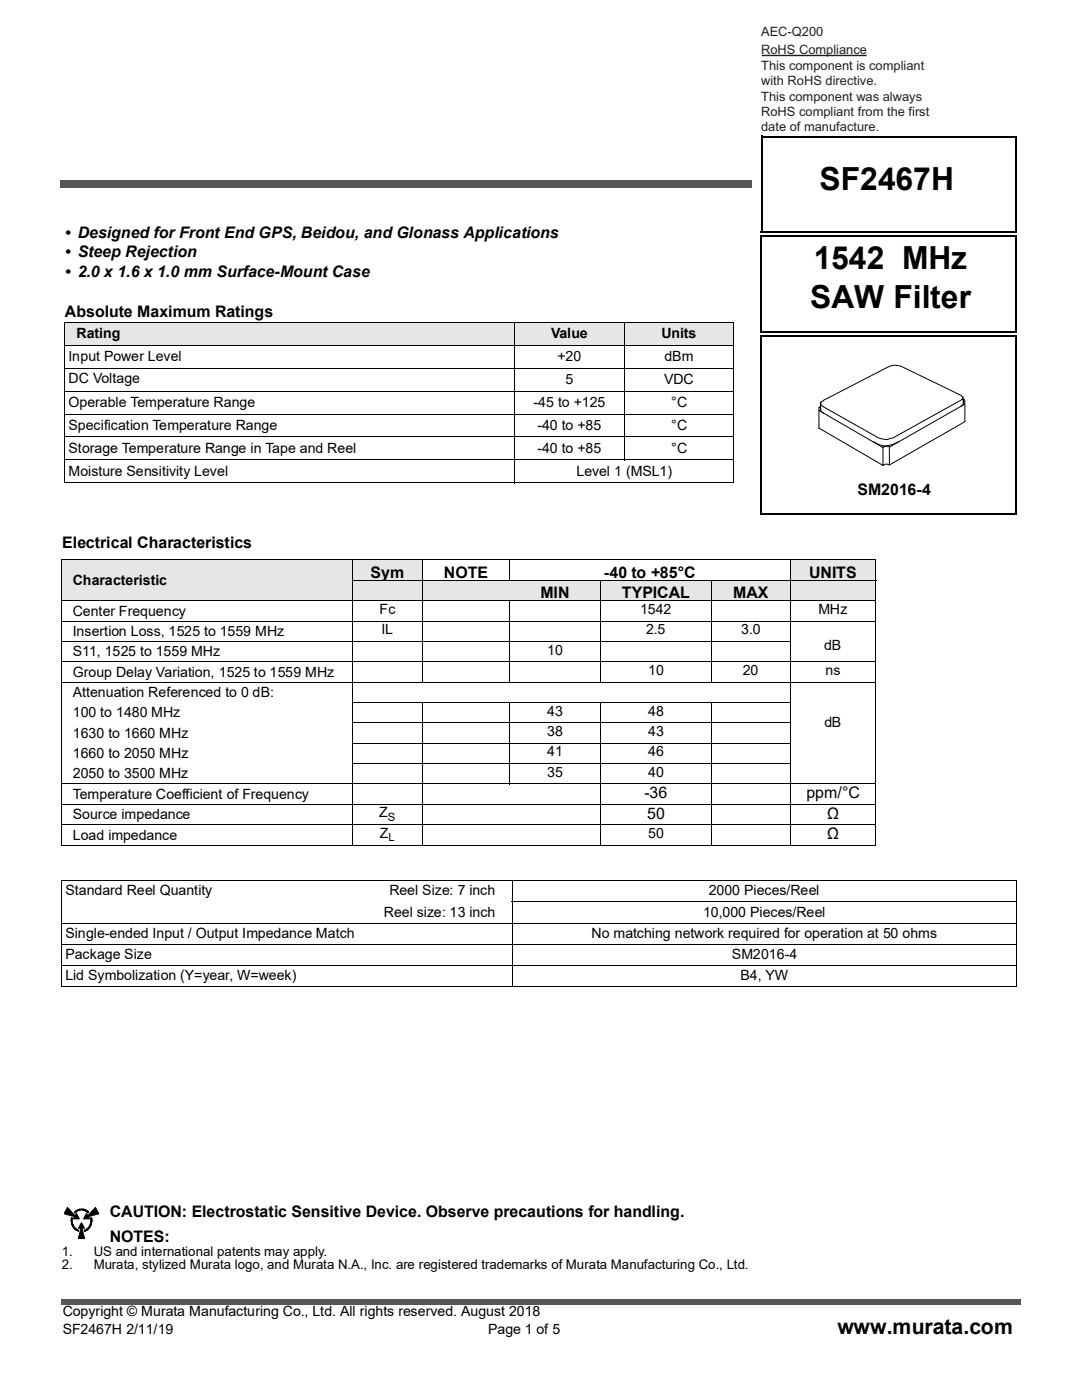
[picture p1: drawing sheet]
<svg xmlns="http://www.w3.org/2000/svg" width="216mm" height="279mm" viewBox="0 0 216 279" stroke-linecap="round" stroke-linejoin="round" font-family="sans-serif">
<defs><g id="words">
<g font-size="6.3">
<text x="163.5" y="37.9">SF2467H</text>
<text x="162.4" y="53.7">1542 MHz</text>
<text x="161.7" y="61.5">SAW Filter</text>
</g>
<text font-size="4.2" x="167.1" y="266.2">www.murata.com</text>
<g font-size="3.2">
<text x="13" y="47.4">• Designed for Front End GPS, Beidou, and Glonass Applications</text>
<text x="13" y="51.3">• Steep Rejection</text>
<text x="13" y="55.2">• 2.0 x 1.6 x 1.0 mm Surface-Mount Case</text>
<text x="13" y="63.3">Absolute Maximum Ratings</text>
<text x="171.1" y="98.7">SM2016-4</text>
<text x="12.4" y="109.3">Electrical Characteristics</text>
<text x="73.9" y="115.3">Sym</text>
<text x="88.5" y="115.3">NOTE</text>
<text x="107.8" y="119.4">MIN</text>
<text x="120.5" y="115.3">-40 to +85°C</text>
<text x="124.1" y="119.4">TYPICAL</text>
<text x="146.3" y="119.4">MAX</text>
<text x="161.5" y="115.3">UNITS</text>
<text x="128.6" y="159.3">-36</text>
<text x="160.9" y="159.3">ppm/°C</text>
<text x="129.1" y="163.4">50</text>
<text x="165" y="163.4">Ω</text>
<text x="165" y="167.4">Ω</text>
<text x="21.9" y="242.9">CAUTION: Electrostatic Sensitive Device. Observe precautions for handling.</text>
<text x="21.9" y="247.8">NOTES:</text>
</g>
<g font-size="2.8">
<text x="15.3" y="67.5">Rating</text>
<text x="110" y="67.5">Value</text>
<text x="132" y="67.5">Units</text>
<text x="13.7" y="72">Input Power Level</text>
<text x="13.7" y="76.4">DC Voltage</text>
<text x="111.2" y="72">+20</text>
<text x="112.9" y="76.6">5</text>
<text x="132.5" y="76.6">VDC</text>
<text x="132.6" y="72">dBm</text>
<text x="13.7" y="81.2">Operable Temperature Range</text>
<text x="106.5" y="81.2">-45 to +125</text>
<text x="133.9" y="81.2">°C</text>
<text x="13.7" y="85.8">Specification Temperature Range</text>
<text x="107.2" y="85.8">-40 to +85</text>
<text x="133.9" y="85.8">°C</text>
<text x="13.7" y="90.3">Storage Temperature Range in Tape and Reel</text>
<text x="13.7" y="94.9">Moisture Sensitivity Level</text>
<text x="107.2" y="90.3">-40 to +85</text>
<text x="115" y="94.9">Level 1 (MSL1)</text>
<text x="133.9" y="90.3">°C</text>
<text x="14.5" y="116.7">Characteristic</text>
<text x="14.5" y="122.9">Center Frequency</text>
<text x="75.7" y="122.5">Fc</text>
<text x="127.8" y="122.5">1542</text>
<text x="163.3" y="122.5">MHz</text>
<text x="14.5" y="126.9">Insertion Loss, 1525 to 1559 MHz</text>
<text x="14.5" y="131">S11, 1525 to 1559 MHz</text>
<text x="76.1" y="126.6">IL</text>
<text x="109.2" y="130.6">10</text>
<text x="128.9" y="126.6">2.5</text>
<text x="147.9" y="126.6">3.0</text>
<text x="164.5" y="129.7">dB</text>
<text x="14.5" y="135">Group Delay Variation, 1525 to 1559 MHz</text>
<text x="129.3" y="134.7">10</text>
<text x="148.3" y="134.7">20</text>
<text x="164.7" y="134.7">ns</text>
<text x="14.5" y="139.1">Attenuation Referenced to 0 dB:</text>
<text x="14.5" y="143.2">100 to 1480 MHz</text>
<text x="109.2" y="142.8">43</text>
<text x="129.3" y="142.8">48</text>
<text x="14.5" y="147.2">1630 to 1660 MHz</text>
<text x="109.2" y="146.9">38</text>
<text x="129.3" y="146.9">43</text>
<text x="164.5" y="145.1">dB</text>
<text x="14.5" y="155.4">2050 to 3500 MHz</text>
<text x="14.5" y="151.3">1660 to 2050 MHz</text>
<text x="109.1" y="155">35</text>
<text x="109.2" y="150.9">41</text>
<text x="129.3" y="155">40</text>
<text x="129.3" y="150.9">46</text>
<text x="14.5" y="159.4">Temperature Coefficient of Frequency</text>
<text x="14.5" y="163.5">Source impedance</text>
<text x="14.5" y="167.6">Load impedance</text>
<text x="75.7" y="163.1">Z</text>
<text x="75.8" y="167.2">Z</text>
<text x="129.3" y="167.2">50</text>
<text x="13.1" y="178.7">Standard Reel Quantity</text>
<text x="77.7" y="178.7">Reel Size: 7 inch</text>
<text x="141.5" y="178.7">2000 Pieces/Reel</text>
<text x="76.6" y="182.9">Reel size: 13 inch</text>
<text x="140.3" y="182.9">10,000 Pieces/Reel</text>
<text x="13.1" y="187.1">Single-ended Input / Output Impedance Match</text>
<text x="13.1" y="191.4">Package Size</text>
<text x="118" y="187.1">No matching network required for operation at 50 ohms</text>
<text x="146" y="191.4">SM2016-4</text>
<text x="13.1" y="195.6">Lid Symbolization (Y=year, W=week)</text>
<text x="147.8" y="195.6">B4, YW</text>
<text x="12.5" y="262.6">Copyright © Murata Manufacturing Co., Ltd. All rights reserved. August 2018</text>
<text x="12.5" y="266.2">SF2467H 2/11/19</text>
<text x="97.4" y="266.2">Page 1 of 5</text>
</g>
<g font-size="2.6" fill="#231f20">
<text x="151.9" y="7.1">AEC-Q200</text>
<text x="151.9" y="10.8">RoHS Compliance</text>
<text x="151.9" y="13.9">This component is compliant</text>
<text x="151.9" y="17">with RoHS directive.</text>
<text x="151.9" y="20.1">This component was always</text>
<text x="151.9" y="23.1">RoHS compliant from the first</text>
<text x="151.9" y="26.2">date of manufacture.</text>
</g>
<g font-size="2.6">
<text x="12.3" y="250.6">1.</text>
<text x="18.7" y="250.6">US and international patents may apply.</text>
<text x="12.3" y="253.2">2.</text>
<text x="18.7" y="253.2">Murata, stylized Murata logo, and Murata N.A., Inc. are registered trademarks of Murata Manufacturing Co., Ltd.</text>
</g>
<g font-size="2.3">
<text x="77.4" y="163.8">S</text>
<text x="77.5" y="167.9">L</text>
</g>
</g></defs>
<g fill="#505959">
<path d="M12.2 259.2h.5v1.1h-.5z"/>
<path d="M203.2 259.2h.5v1.1h-.5z"/>
<path d="M12.7 259.2h190.5v1.1h-190.5z"/>
</g>
<path d="M152 27.3h50.9M152 27.1v19.2M202.8 27.3v19.2M151.8 46.3h51M151.9 47v19.2M151.9 47.2h51M202.7 47.2v19.2M151.7 66.2h51M151.9 66.9v35.7M151.9 67.1h51M202.7 67.1v35.7M151.7 102.6h51" fill="none" stroke="#000" stroke-width=".34"/>
<g fill="#505959">
<path d="M12 36.1h.7v1.4h-.7z"/>
<path d="M149.3 36.1h.6v1.4h-.6z"/>
<path d="M12.7 36.1h136.6v1.4h-136.6z"/>
</g>
<g fill="#e6e6e6">
<path d="M12.4 111.8h58v8.1h-58z"/>
<path d="M70.4 111.8h13.8v4h-13.8z"/>
<path d="M157.7 111.8h17v4h-17z"/>
<path d="M70.4 115.8h13.8v4.1h-13.8z"/>
<path d="M84.2 115.8h17.4v4.1h-17.4z"/>
<path d="M101.6 115.8h18.3v4.1h-18.3z"/>
<path d="M119.9 115.8h22v4.1h-22z"/>
<path d="M141.9 115.8h15.8v4.1h-15.8z"/>
<path d="M157.7 115.8h17v4.1h-17z"/>
</g>
<g fill="none" stroke="#000" stroke-width=".2">
<path d="M12.3 111.8h162.5M12.3 119.9h162.5M12.4 111.8v56.8M70.3 115.8h104.5M70.4 111.7v57M84.2 111.7v24.5M101.6 111.7v4.2M101.6 119.8v16.4M119.9 115.7v20.5M141.9 115.7v20.5M157.7 111.7v57M174.7 111.8v56.8"/>
<path d="M12.3 123.9h162.5M12.3 128.1h58.1M12.3 132.1h162.5M12.3 136.1h162.5M70.3 128h87.5M12.3 156.5h162.5M70.3 140.2h87.5M70.3 144.3h87.5M70.3 148.3h87.5M70.3 152.4h87.5M84.2 140.1v28.6M101.6 140.1v16.4"/>
<path d="M119.9 140.1v28.6M141.9 140.1v28.6M12.3 160.5h162.5M12.3 164.6h162.5M12.3 168.6h162.5M12.3 175.8h190.6M12.4 175.8v21M102.1 180h100.8M102.2 175.7v21.3M202.9 175.8v21M12.3 184.2h190.6M12.3 188.5h190.6"/>
<path d="M12.3 192.7h190.6M12.3 196.9h190.6"/>
</g>
<g fill="#e6e6e6">
<path d="M13 64.3h89.7v4.6h-89.7z"/>
<path d="M102.7 64.3h21.8v4.6h-21.8z"/>
<path d="M124.5 64.3h21.9v4.6h-21.9z"/>
</g>
<path d="M12.9 64.3h133.6M12.9 68.9h133.6M12.9 73.5h133.6M12.9 78.1h133.6M13 64.4v31.9M102.7 64.3v32.1M124.5 64.3v27.6M146.4 64.4v31.9M12.9 82.6h133.6M12.9 87.2h133.6M12.9 91.8h133.6M12.9 96.3h133.6" fill="none" stroke="#000" stroke-width=".2"/>
<g fill="#fff">
<path d="M154.8 71.1h44.1v23.2h-44.1z"/>
<path d="M163.1 72.6h29.7v20.6h-29.7z"/>
</g>
<path d="M163 72.6h29.8v20.6h-29.8z" fill="none" stroke="#fff" stroke-width=".2"/>
<path d="M192.1 79.2l.1 1.4-.5 .5M192.1 79.7l.3 .1-.2 .5 .2 .3M192.5 79.9v4.3l-15 8.6v-3.6M163.4 85.4l12.8 7.5v-3.7M163.4 81.3v4.2M163.7 80.3v1.6l.6 .6M163.9 80.2l13.5-7a3.2 3.2 0 0 1 2.5 0l11.9 5.7 .2 .3 .1 .4-13.9 7.8a3.4 3.4 0 0 1-2.9 0l-11.1-6.3-.5-.5zM174.2 88.1a4.4 4.4 0 0 0 5.2 0M177.5 92.8a1.02 1.02 0 0 0-1.3 .1M192.4 80.7l-14.9 8.5-.2-.1h-.9l-.2 .2-12.7-7.3 .2-.3v-.3l-.2-.1 .2-.2" fill="none" stroke="#000" stroke-width=".2"/>
<path d="M13 240.8h6.7v6.5h-6.7z" fill="#fff"/>
<path d="M12.9 240.7h6.8v6.6" fill="none" stroke="#fff" stroke-width=".2"/>
<path d="M15.2 241.6a1.86 1.86 0 0 1 2.1 0 2.28 2.28 0 0 1-.2 3.9 1.72 1.72 0 0 1-2-.2l-.5-.4-.1-.5a1.73 1.73 0 0 1-.1-1.5l.2-.7z" fill="none" stroke="#000" stroke-width=".22"/>
<g fill="#000" stroke="#000" stroke-width=".2">
<path d="M14.2 243.8h.2v.2h-.2z" fill-rule="evenodd"/>
<path d="M14.1 243.6h.3v.2z" fill-rule="evenodd"/>
<path d="M14.2 243.3h.2v.3h-.3z" fill-rule="evenodd"/>
<path d="M14.2 243.1h.2v.2h-.2z" fill-rule="evenodd"/>
<path d="M14.3 242.8l.2 .1-.1 .3-.2-.1z" fill-rule="evenodd"/>
<path d="M14.2 244l.3 .2-.2 .1z" fill-rule="evenodd"/>
<path d="M14.3 242.7h.3l-.1 .2z" fill-rule="evenodd"/>
<path d="M14.3 244.3l.2-.1 .1 .2h-.3z" fill-rule="evenodd"/>
<path d="M14.5 242.3l.1 .2v.2h-.2z" fill-rule="evenodd"/>
<path d="M14.3 244.4l.3-.1v.3l-.1 .1z" fill-rule="evenodd"/>
<path d="M14.6 242.2l.1 .1-.1 .3-.1-.2z" fill-rule="evenodd"/>
<path d="M14.5 244.8l.1-.2 .1 .2z" fill-rule="evenodd"/>
<path d="M14.7 242.1v.2l-.1-.1z" fill-rule="evenodd"/>
<path d="M14.7 242l.2-.1 .1 .2h-.2z" fill-rule="evenodd"/>
<path d="M14.6 244.9l.1-.1 .2 .1-.2 .2z" fill-rule="evenodd"/>
<path d="M14.7 245.1l.2-.2 .1 .2-.2 .2z" fill-rule="evenodd"/>
<path d="M14.9 241.9l.2-.2 .1 .2-.2 .2z" fill-rule="evenodd"/>
<path d="M15 245.1l.2 .1-.2 .2z" fill-rule="evenodd"/>
<path d="M15.2 241.6l.1 .2-.1 .1z" fill-rule="evenodd"/>
<path d="M15.2 245.2l.1 .2-.1 .1-.1-.1z" fill-rule="evenodd"/>
<path d="M15.2 241.6l.3-.1-.2 .3z" fill-rule="evenodd"/>
<path d="M15.2 245.4h.3l-.1 .2z" fill-rule="evenodd"/>
<path d="M15.4 241.5l.2-.1 .1 .2h-.2z" fill-rule="evenodd"/>
<path d="M15.5 245.4l.2 .1-.1 .2z" fill-rule="evenodd"/>
<path d="M15.7 241.4l.1-.1v.3h-.1z" fill-rule="evenodd"/>
<path d="M15.8 241.3l.3 .2-.3 .1z" fill-rule="evenodd"/>
<path d="M15.7 245.5h.2l-.1 .3-.2-.1z" fill-rule="evenodd"/>
<path d="M15.8 245.5l.3 .1v.2h-.3z" fill-rule="evenodd"/>
<path d="M16.1 241.3h.2v.2h-.2z" fill-rule="evenodd"/>
<path d="M16.1 245.6h.2v.3z" fill-rule="evenodd"/>
<path d="M16.5 241.3h.2v.3l-.3-.1z" fill-rule="evenodd"/>
<path d="M16.3 245.6h.2v.2l-.2 .1z" fill-rule="evenodd"/>
<path d="M16.3 241.3h.2v.2h-.2z" fill-rule="evenodd"/>
<path d="M16.5 245.6l.2-.1v.3h-.2z" fill-rule="evenodd"/>
<path d="M16.7 241.3l.2 .1-.1 .2h-.1z" fill-rule="evenodd"/>
<path d="M16.7 245.5l.2 .2-.2 .1z" fill-rule="evenodd"/>
<path d="M16.9 241.4l.2 .1-.1 .1h-.2z" fill-rule="evenodd"/>
<path d="M16.8 245.5l.2-.1 .1 .2-.2 .1z" fill-rule="evenodd"/>
<path d="M17.1 241.5l.3 .1-.2 .2-.2-.2z" fill-rule="evenodd"/>
<path d="M17 245.4h.2l.1 .1-.3 .2z" fill-rule="evenodd"/>
<path d="M17.3 241.6l.1 .1v.2l-.2-.1z" fill-rule="evenodd"/>
<path d="M17.4 245.2l.1 .2-.1 .1-.2-.1z" fill-rule="evenodd"/>
<path d="M17.4 241.9l.1-.2 .2 .1-.2 .2z" fill-rule="evenodd"/>
<path d="M17.4 245.2l.1-.1 .2 .2-.3 .1z" fill-rule="evenodd"/>
<path d="M17.5 242l.2-.1 .1 .2h-.1z" fill-rule="evenodd"/>
<path d="M17.7 244.9v.4l-.2-.2z" fill-rule="evenodd"/>
<path d="M17.7 242.1h.1l.1 .1-.1 .1z" fill-rule="evenodd"/>
<path d="M17.8 244.8l.1 .1v.2l-.2-.2z" fill-rule="evenodd"/>
<path d="M17.8 242.3h.2l-.1 .2z" fill-rule="evenodd"/>
<path d="M17.9 244.6l.1 .1-.1 .2-.1-.1z" fill-rule="evenodd"/>
<path d="M17.9 242.5l.1-.1 .2 .3h-.2z" fill-rule="evenodd"/>
<path d="M17.9 242.7h.3l-.2 .2z" fill-rule="evenodd"/>
<path d="M18 244.2l.3 .1-.1 .1h-.3z" fill-rule="evenodd"/>
<path d="M18 244.3l.2 .2-.2 .3-.1-.2z" fill-rule="evenodd"/>
<path d="M18 242.9l.3-.1v.3z" fill-rule="evenodd"/>
<path d="M18.1 243.6h.3v.2h-.3z" fill-rule="evenodd"/>
<path d="M18.1 243.8h.3l-.1 .2h-.2z" fill-rule="evenodd"/>
<path d="M18.1 244h.2l-.1 .3-.2-.1z" fill-rule="evenodd"/>
<path d="M18.1 243.1h.2l.1 .2h-.3z" fill-rule="evenodd"/>
<path d="M18.1 243.3h.3v.3h-.3z" fill-rule="evenodd"/>
</g>
<path d="M18.9 240.7l.9 1.8-3.2 .8z" fill="#fff"/>
<path d="M17.3 242.1l.6 1.1h-1.2zM19 241l.7 1.2-2.4 .7z" fill="#000" stroke="#000" stroke-width=".2"/>
<path d="M13.6 240.7l2.3 2.6-3-.8z" fill="#fff"/>
<path d="M13.5 241l1.7 1.9-2.3-.7zM15.2 242.1l.6 1.1h-1.2z" fill="#000" stroke="#000" stroke-width=".2"/>
<path d="M16.3 243.8l.9 3.5h-1.9z" fill="#fff"/>
<path d="M16.3 244l.5 1.1h-1.1zM16.3 244.8l.6 2.5h-1.3z" fill="#000" stroke="#000" stroke-width=".2"/>
<path d="M152 11.1h20.9" fill="none" stroke="#231f20" stroke-width=".29"/>
<use href="#words"/>
</svg>
